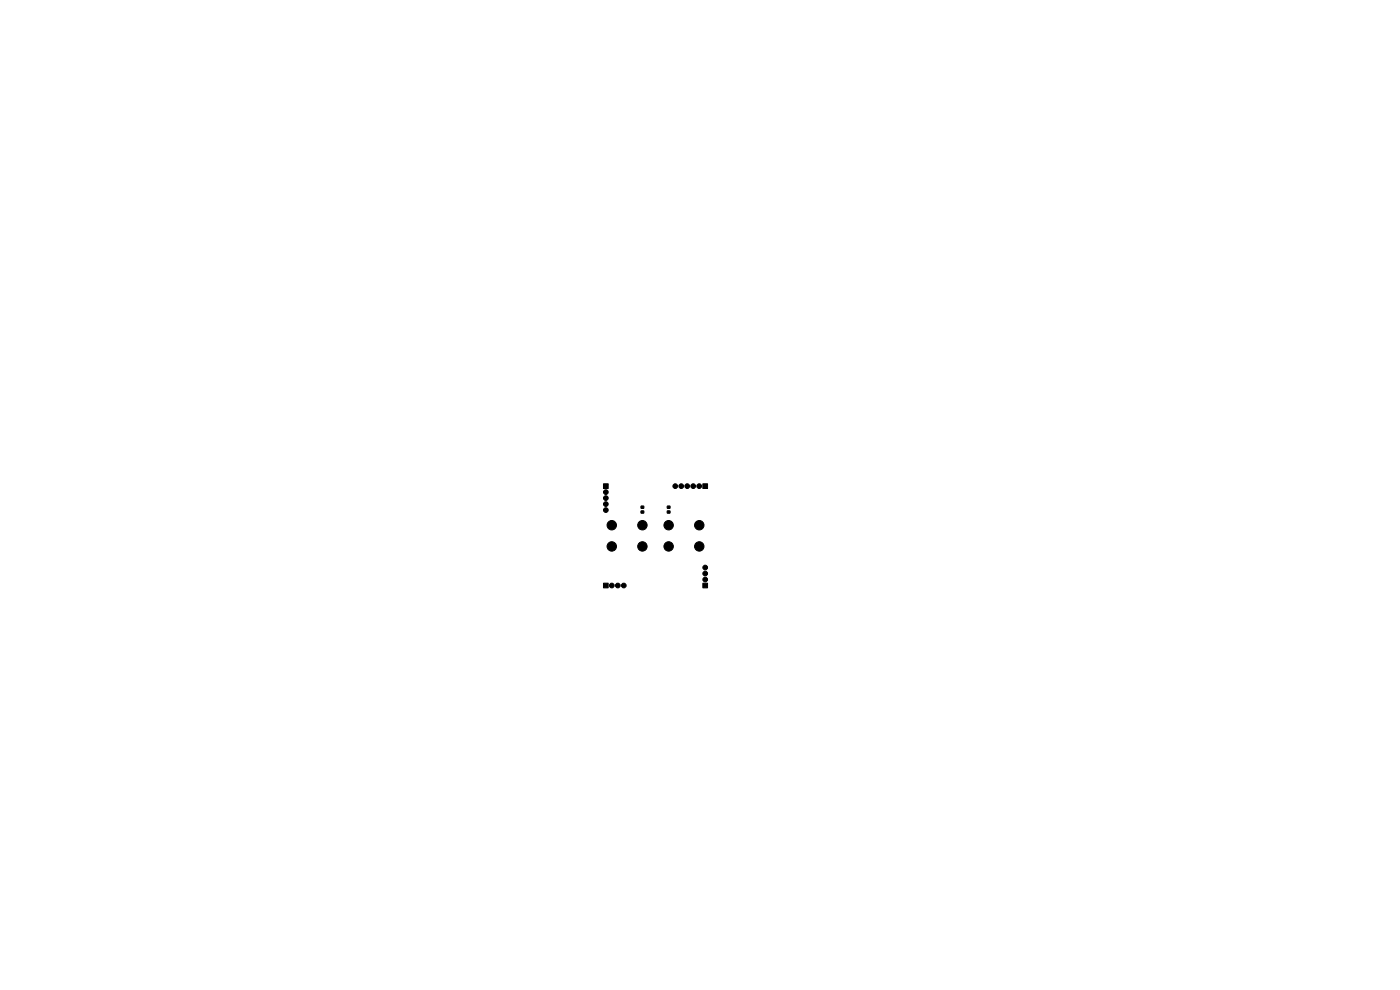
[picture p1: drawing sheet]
<svg xmlns="http://www.w3.org/2000/svg" width="297mm" height="210mm" viewBox="0 0 297 210" stroke-linecap="round" stroke-linejoin="round" font-family="sans-serif">
<g fill="#000" stroke="#000" stroke-width=".21">
<path d="M128 102.6h1v1h-1zM136 107.4h.6v.4h-.6zM136 108.4h.6v.4h-.6zM141.6 107.4h.5v.4h-.5zM141.6 108.4h.5v.4h-.5zM149.1 102.6h1v1h-1zM128 123.7h1v1h-1zM149.1 123.7h1v1h-1z"/>
<circle cx="128.5" cy="108.2" r=".5"/>
<circle cx="128.5" cy="104.4" r=".5"/>
<circle cx="128.5" cy="105.7" r=".5"/>
<circle cx="128.5" cy="106.9" r=".5"/>
<circle cx="129.8" cy="111.4" r="1"/>
<circle cx="129.8" cy="115.9" r="1"/>
<circle cx="136.3" cy="111.4" r="1"/>
<circle cx="136.3" cy="115.9" r="1"/>
<circle cx="141.8" cy="111.4" r="1"/>
<circle cx="141.8" cy="115.9" r="1"/>
<circle cx="143.3" cy="103.1" r=".5"/>
<circle cx="144.5" cy="103.1" r=".5"/>
<circle cx="145.8" cy="103.1" r=".5"/>
<circle cx="147.1" cy="103.1" r=".5"/>
<circle cx="148.3" cy="103.1" r=".5"/>
<circle cx="148.3" cy="111.4" r="1"/>
<circle cx="148.3" cy="115.9" r="1"/>
<circle cx="129.8" cy="124.2" r=".5"/>
<circle cx="131.1" cy="124.2" r=".5"/>
<circle cx="132.3" cy="124.2" r=".5"/>
<circle cx="149.6" cy="121.7" r=".5"/>
<circle cx="149.6" cy="120.4" r=".5"/>
<circle cx="149.6" cy="122.9" r=".5"/>
</g>
</svg>
